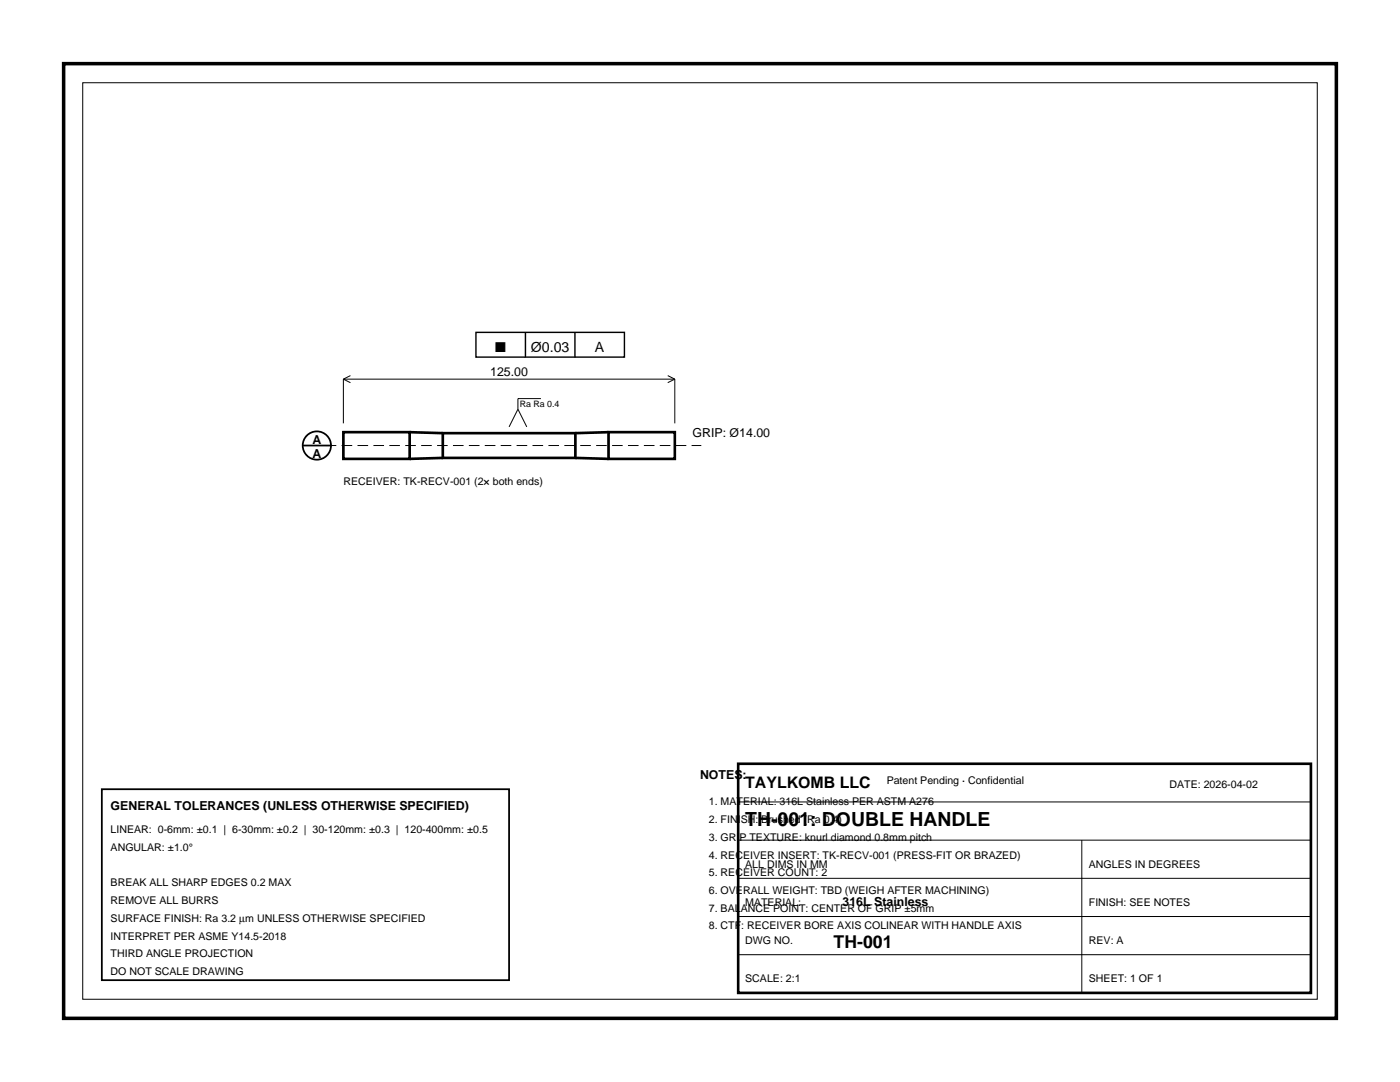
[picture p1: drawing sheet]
<svg xmlns="http://www.w3.org/2000/svg" width="279mm" height="216mm" viewBox="0 0 279 216" stroke-linecap="round" stroke-linejoin="round" font-family="sans-serif">
<defs><g id="words">
<text font-size="3.9" x="148.7" y="164.8">TH-001: DOUBLE HANDLE</text>
<text font-size="3.5" x="166.4" y="189.1">TH-001</text>
<text font-size="3.2" x="148.7" y="157.2">TAYLKOMB LLC</text>
<g font-size="2.8">
<text x="98.9" y="70.2">■</text>
<text x="106" y="70.2">Ø0.03</text>
<text x="118.7" y="70.2">A</text>
</g>
<g font-size="2.5">
<text x="97.8" y="74.9">125.00</text>
<text x="62.3" y="88.5">A</text>
<text x="138.2" y="87.1">GRIP: Ø14.00</text>
<text x="62.3" y="91.4">A</text>
<text x="139.7" y="155.4">NOTES:</text>
<text x="22.1" y="161.7">GENERAL TOLERANCES (UNLESS OTHERWISE SPECIFIED)</text>
<text x="168.1" y="180.8">316L Stainless</text>
</g>
<g font-size="2.1">
<text x="68.5" y="96.9">RECEIVER: TK-RECV-001 (2× both ends)</text>
<text x="141.5" y="160.7">1. MATERIAL: 316L Stainless PER ASTM A276</text>
<text x="177" y="156.5">Patent Pending · Confidential</text>
<text x="233.4" y="157.2">DATE: 2026-04-02</text>
<text x="22.1" y="166.3">LINEAR: 0-6mm: ±0.1 | 6-30mm: ±0.2 | 30-120mm: ±0.3 | 120-400mm: ±0.5</text>
<text x="141.5" y="164.3">2. FINISH: Brushed (Ra 0.4)</text>
<text x="141.5" y="167.8">3. GRIP TEXTURE: knurl diamond 0.8mm pitch</text>
<text x="22.1" y="169.8">ANGULAR: ±1.0°</text>
<text x="141.5" y="171.3">4. RECEIVER INSERT: TK-RECV-001 (PRESS-FIT OR BRAZED)</text>
<text x="148.7" y="173.1">ALL DIMS IN MM</text>
<text x="217.3" y="173.1">ANGLES IN DEGREES</text>
<text x="22.1" y="176.9">BREAK ALL SHARP EDGES 0.2 MAX</text>
<text x="141.5" y="174.8">5. RECEIVER COUNT: 2</text>
<text x="141.5" y="178.4">6. OVERALL WEIGHT: TBD (WEIGH AFTER MACHINING)</text>
<text x="22.1" y="180.4">REMOVE ALL BURRS</text>
<text x="22.1" y="183.9">SURFACE FINISH: Ra 3.2 µm UNLESS OTHERWISE SPECIFIED</text>
<text x="141.5" y="181.9">7. BALANCE POINT: CENTER OF GRIP ±5mm</text>
<text x="141.5" y="185.4">8. CTF: RECEIVER BORE AXIS COLINEAR WITH HANDLE AXIS</text>
<text x="148.7" y="180.8">MATERIAL:</text>
<text x="217.3" y="180.8">FINISH: SEE NOTES</text>
<text x="22.1" y="187.5">INTERPRET PER ASME Y14.5-2018</text>
<text x="22.1" y="191">THIRD ANGLE PROJECTION</text>
<text x="148.7" y="188.4">DWG NO.</text>
<text x="217.3" y="188.4">REV: A</text>
<text x="22.1" y="194.5">DO NOT SCALE DRAWING</text>
<text x="148.7" y="196">SCALE: 2:1</text>
<text x="217.3" y="196">SHEET: 1 OF 1</text>
</g>
<text font-size="1.8" x="103.7" y="81.3">Ra Ra 0.4</text>
</g></defs>
<path d="M12.7 12.7h254v190.5h-254z" fill="none" stroke="#000" stroke-width=".71" stroke-linecap="butt"/>
<g fill="none" stroke="#000" stroke-width=".2">
<path d="M16.5 16.5h246.4v182.9h-246.4zM68.5 75.7v8.8M68.5 75.7h66.2M68.5 75.7l1.4 .7M69.9 74.9l-1.4 .8M107.9 79.5h-4.5v2.2M133.3 74.9l1.4 .8M134.7 75.7v8.8M134.7 75.7l-1.4 .7M103.4 81.7l-1.8 3.5M103.4 81.7l1.7 3.5M147.3 175.3h114.3"/>
<path d="M147.3 167.6h114.3M147.3 160h114.3M215.9 167.6v30.5M147.3 190.5h114.3M147.3 182.9h114.3"/>
</g>
<path d="M68.5 86.2h13.3v5.4h-13.3zM81.8 86.2l6.6 .2M88.4 86.4h26.4v5h-26.4zM88.4 91.4l-6.6 .2M114.8 91.4l6.6 .2M121.4 86.2h13.3v5.4h-13.3zM121.4 86.2l-6.6 .2M147.3 152.4h114.3v45.7h-114.3z" fill="none" stroke="#000" stroke-width=".53"/>
<g fill="none" stroke="#000" stroke-width=".35">
<path d="M60.4 88.9h5.7M20.3 157.5h81.3v38.1h-81.3z"/>
<circle cx="63.2" cy="88.9" r="2.82"/>
</g>
<path d="M65 88.9h75" fill="none" stroke="#000" stroke-width=".2" stroke-dasharray="2.1 1.1" stroke-linecap="butt"/>
<path d="M95 66.3h29.6v5h-29.6zM104.9 66.3v5M114.7 66.3v5" fill="none" stroke="#000" stroke-width=".28"/>
<use href="#words"/>
</svg>
